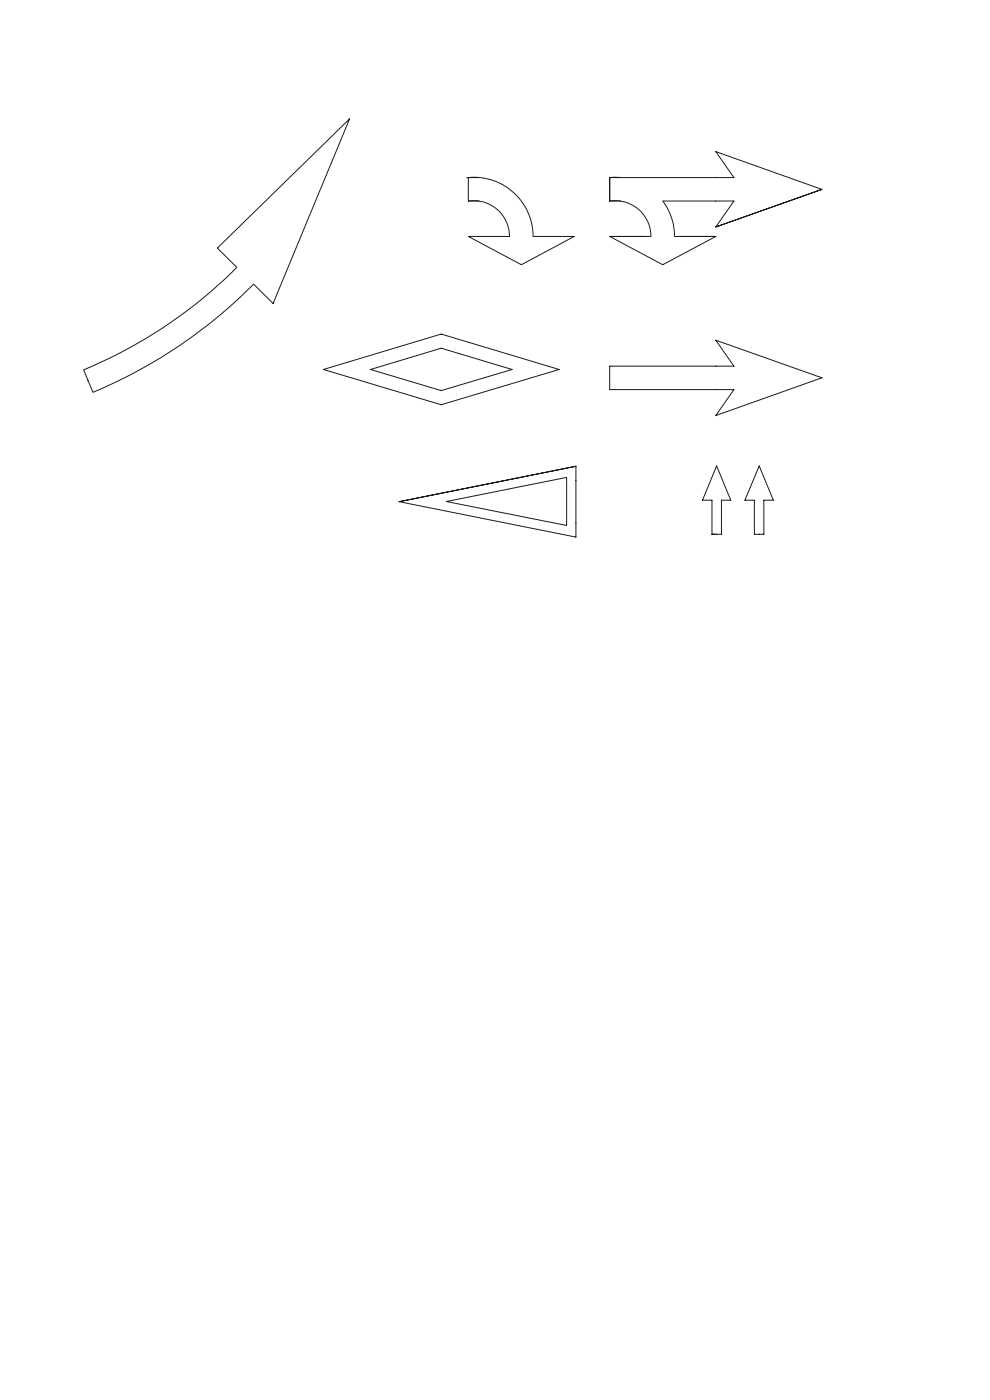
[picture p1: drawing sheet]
<svg xmlns="http://www.w3.org/2000/svg" width="210mm" height="297mm" viewBox="0 0 210 297" stroke-linecap="round" stroke-linejoin="round" font-family="sans-serif">
<g fill="none" stroke="#191924" stroke-width=".21">
<path d="M99 37.7h2.7M99.3 37.7a12.5 12.5 0 0 1 13.8 12.5h8.7l-11.2 6-11.3-6h8.8a7.6 7.6 0 0 0-8.8-7.6zM129.3 37.7h26.4l-3.9-5.5 22.5 8-22.5 8 3.9-5.6h-15.1a12.4 12.4 0 0 1 2.5 7.6h8.7l-11.2 6-11.3-6h8.8a7.6 7.6 0 0 0-8.8-7.6M129.3 37.7h2.4M129.3 37.7v4.9M99.3 42.6h2.3M129.3 42.6h2.4M17.7 78.5a99.5 99.5 0 0 0 32.5-21.8l-4.1-4.1 28.1-27.4-16.3 39.2-4.1-4.1a104.6 104.6 0 0 1-34.1 22.9zM68.6 78.4l25-7.5 25 7.5-25 7.5zM78.6 78.4l15-4.5 15 4.5-15 4.5zM129.3 77.7h26.4l-3.9-5.5 22.5 7.9-22.5 8.1 3.9-5.5h-26.4zM152 98.8l3 7.3h-2v7.2h-2v-7.2h-2z"/>
<path d="M161 98.8l3 7.3h-2v7.2h-2v-7.2h-2zM84.7 106.4l37.5-7.5v15zM94.7 106.4l25.5-5.1v10.2z"/>
</g>
</svg>
